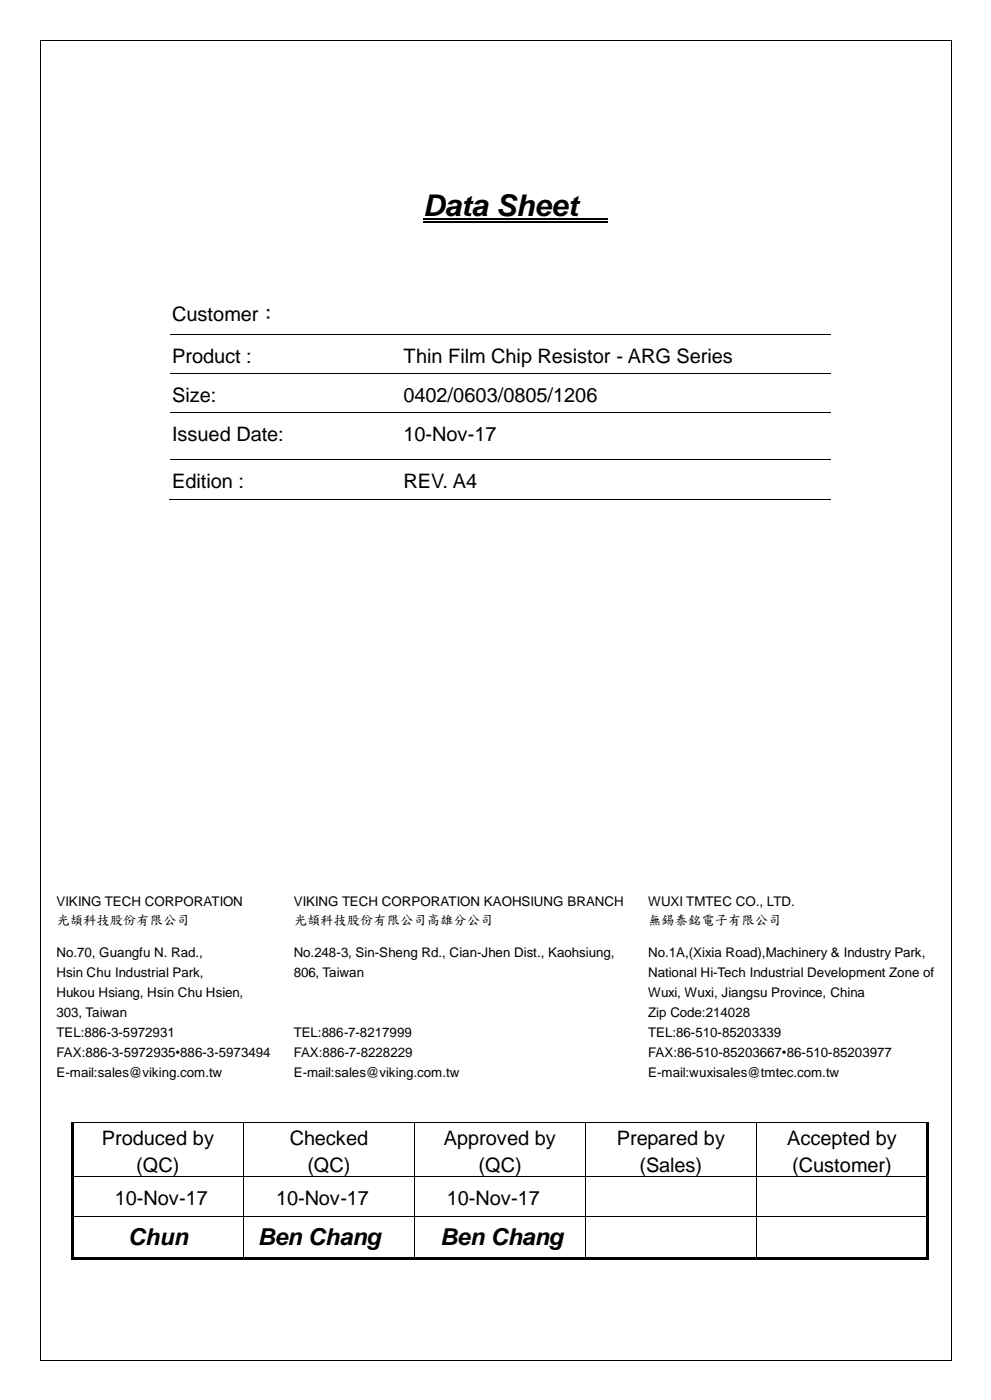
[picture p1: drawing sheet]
<svg xmlns="http://www.w3.org/2000/svg" width="210mm" height="297mm" viewBox="0 0 210 297" stroke-linecap="round" stroke-linejoin="round" font-family="sans-serif">
<defs><g id="words">
<text font-size="6.3" x="89.6" y="45.9">Data Sheet</text>
<g font-size="4.9">
<text x="27.2" y="264.2">Chun</text>
<text x="54.6" y="264.2">Ben Chang</text>
<text x="93.3" y="264.2">Ben Chang</text>
</g>
<g font-size="4.2">
<text x="36.5" y="68">Customer：</text>
<text x="36.5" y="76.9">Product :</text>
<text x="85.5" y="76.9">Thin Film Chip Resistor - ARG Series</text>
<text x="36.5" y="85.3">Size:</text>
<text x="85.5" y="85.3">0402/0603/0805/1206</text>
<text x="36.5" y="93.6">Issued Date:</text>
<text x="85.5" y="93.6">10-Nov-17</text>
<text x="36.5" y="103.5">Edition :</text>
<text x="85.5" y="103.5">REV. A4</text>
<text x="21.6" y="242.9">Produced by</text>
<text x="61.4" y="242.9">Checked</text>
<text x="94.1" y="242.9">Approved by</text>
<text x="130.7" y="242.9">Prepared by</text>
<text x="166.8" y="242.9">Accepted by</text>
<text x="28.9" y="248.5">(QC)</text>
<text x="65.1" y="248.5">(QC)</text>
<text x="101.4" y="248.5">(QC)</text>
<text x="135.5" y="248.5">(Sales)</text>
<text x="167.9" y="248.5">(Customer)</text>
<text x="24.4" y="255.6">10-Nov-17</text>
<text x="58.5" y="255.6">10-Nov-17</text>
<text x="94.7" y="255.6">10-Nov-17</text>
</g>
<g font-size="2.8">
<text x="12" y="192.1">VIKING TECH CORPORATION</text>
<text x="12" y="196">光頡</text>
<text x="17.6" y="196">科技股份有限公司</text>
<text x="62.2" y="192.1">VIKING TECH CORPORATION KAOHSIUNG BRANCH</text>
<text x="62.2" y="196">光頡</text>
<text x="67.9" y="196">科技股份有限公司高雄分公司</text>
<text x="137.4" y="192.1">WUXI TMTEC CO., LTD.</text>
<text x="137.4" y="196">無錫泰銘電子有限公司</text>
<text x="12" y="203.1">No.70, Guangfu N. Rad.,</text>
<text x="62.2" y="203.1">No.248-3, Sin-Sheng Rd., Cian-Jhen Dist., Kaohsiung,</text>
<text x="137.4" y="203.1">No.1A,(Xixia Road),Machinery &amp; Industry Park,</text>
<text x="12" y="207.3">Hsin Chu Industrial Park,</text>
<text x="62.2" y="207.3">806, Taiwan</text>
<text x="137.4" y="207.3">National Hi-Tech Industrial Development Zone of</text>
<text x="12" y="211.6">Hukou Hsiang, Hsin Chu Hsien,</text>
<text x="12" y="215.8">303, Taiwan</text>
<text x="137.4" y="211.6">Wuxi, Wuxi, Jiangsu Province, China</text>
<text x="137.4" y="215.8">Zip Code:214028</text>
<text x="12" y="220">TEL:886-3-5972931</text>
<text x="62.2" y="220">TEL:886-7-8217999</text>
<text x="137.4" y="220">TEL:86-510-85203339</text>
<text x="12" y="224.3">FAX:886-3-5972935•886-3-5973494</text>
<text x="62.2" y="224.3">FAX:886-7-8228229</text>
<text x="137.4" y="224.3">FAX:86-510-85203667•86-510-85203977</text>
<text x="12" y="228.5">E-mail:sales@viking.com.tw</text>
<text x="62.2" y="228.5">E-mail:sales@viking.com.tw</text>
<text x="137.4" y="228.5">E-mail:wuxisales@tmtec.com.tw</text>
</g>
</g></defs>
<path d="M89.6 46.4h39.2M89.6 47.1h39.2" fill="none" stroke="#000" stroke-width=".35"/>
<path d="M36 70.9h49M36 79.2h49M85.2 70.9h90.9M85.2 79.2h90.9M36 87.6h49M85.2 87.6h66.5" fill="none" stroke="#000" stroke-width=".21"/>
<g fill="#000">
<path d="M85 70.8l.2 .1z" fill-rule="evenodd"/>
<path d="M85 79.1l.2 .2z" fill-rule="evenodd"/>
<path d="M85 87.5l.2 .1z" fill-rule="evenodd"/>
</g>
<path d="M151.7 87.6l.1 .1z" fill-rule="evenodd" fill="#fff"/>
<path d="M151.7 87.5l.1 .1z" fill-rule="evenodd" fill="#000"/>
<path d="M151.8 87.6h24.3" fill="none" stroke="#000" stroke-width=".21"/>
<path d="M151.7 87.7h.1v9.7h-.1z" fill-rule="evenodd" fill="#fff"/>
<path d="M36 97.5h49M85.2 97.5h66.5M151.8 97.5h24.3M35.8 105.9h115.9" fill="none" stroke="#000" stroke-width=".21"/>
<g fill="#000">
<path d="M85 97.4l.2 .1z" fill-rule="evenodd"/>
<path d="M151.7 97.4h.1v.2h-.1z" fill-rule="evenodd"/>
<path d="M84.8 105.8l.2 .1z" fill-rule="evenodd"/>
</g>
<path d="M151.7 97.6h.1v8.2h-.1z" fill-rule="evenodd" fill="#fff"/>
<g fill="#000">
<path d="M8.5 8.5l.1 .1z" fill-rule="evenodd"/>
<path d="M8.5 8.5l.1 .1z" fill-rule="evenodd"/>
<path d="M201.5 8.5l.1 .1z" fill-rule="evenodd"/>
<path d="M201.5 8.5l.1 .1z" fill-rule="evenodd"/>
<path d="M151.7 105.8l.1 .1z" fill-rule="evenodd"/>
<path d="M15.2 238.1l.5 .1z" fill-rule="evenodd"/>
<path d="M15.2 238h.5v.1h-.5z" fill-rule="evenodd"/>
<path d="M51.6 238.1l.1 .1z" fill-rule="evenodd"/>
<path d="M51.6 238l.1 .1z" fill-rule="evenodd"/>
<path d="M60.3 238l.2 .1z" fill-rule="evenodd"/>
<path d="M87.8 238.1l.1 .1z" fill-rule="evenodd"/>
<path d="M87.8 238l.1 .1z" fill-rule="evenodd"/>
<path d="M124.1 238.1l.1 .1z" fill-rule="evenodd"/>
<path d="M124.1 238l.1 .1z" fill-rule="evenodd"/>
<path d="M135.5 238l.2 .1z" fill-rule="evenodd"/>
<path d="M160.4 238.1l.1 .1z" fill-rule="evenodd"/>
<path d="M160.4 238l.1 .1z" fill-rule="evenodd"/>
<path d="M196.3 238.1l.5 .1z" fill-rule="evenodd"/>
<path d="M196.3 238h.5v.1h-.5z" fill-rule="evenodd"/>
<path d="M15.2 238.2h.5v11.3h-.5z" fill-rule="evenodd"/>
<path d="M15.2 249.5h.5v.2h-.5z" fill-rule="evenodd"/>
<path d="M15.2 249.7h.5v8.4h-.5z" fill-rule="evenodd"/>
<path d="M15.2 258.1h.5v.2h-.5z" fill-rule="evenodd"/>
<path d="M51.6 249.5h.1v.2h-.1z" fill-rule="evenodd"/>
<path d="M51.6 258.1h.1v.2h-.1z" fill-rule="evenodd"/>
<path d="M87.8 249.5h.1v.2h-.1z" fill-rule="evenodd"/>
<path d="M87.8 258.1h.1v.2h-.1z" fill-rule="evenodd"/>
<path d="M124.1 249.5h.1v.2h-.1z" fill-rule="evenodd"/>
<path d="M124.1 258.1h.1v.2h-.1z" fill-rule="evenodd"/>
<path d="M160.4 249.5h.1v.2h-.1z" fill-rule="evenodd"/>
<path d="M160.4 258.1h.1v.2h-.1z" fill-rule="evenodd"/>
<path d="M196.3 238.2h.5v11.3h-.5z" fill-rule="evenodd"/>
<path d="M196.3 249.5h.5v.2h-.5z" fill-rule="evenodd"/>
<path d="M196.3 249.7h.5v8.4h-.5z" fill-rule="evenodd"/>
<path d="M196.3 258.1h.5v.2h-.5z" fill-rule="evenodd"/>
<path d="M15.2 258.3h.5v8.3h-.5z" fill-rule="evenodd"/>
<path d="M15.2 266.6h.5v.5h-.5z" fill-rule="evenodd"/>
<path d="M15.2 266.6h.5v.5h-.5z" fill-rule="evenodd"/>
<path d="M15.7 266.6h35.9v.5h-35.9z" fill-rule="evenodd"/>
<path d="M51.6 266.6h.5v.5h-.5z" fill-rule="evenodd"/>
<path d="M52.1 266.6h35.7v.5h-35.7z" fill-rule="evenodd"/>
<path d="M87.8 266.6h.5v.5h-.5z" fill-rule="evenodd"/>
<path d="M88.3 266.6h35.8v.5h-35.8z" fill-rule="evenodd"/>
<path d="M124.1 266.6h.5v.5h-.5z" fill-rule="evenodd"/>
<path d="M124.6 266.6h35.8v.5h-35.8z" fill-rule="evenodd"/>
<path d="M160.4 266.6h.4v.5h-.4z" fill-rule="evenodd"/>
<path d="M160.8 266.6h35.5v.5h-35.5z" fill-rule="evenodd"/>
<path d="M196.3 258.3h.5v8.3h-.5z" fill-rule="evenodd"/>
<path d="M196.3 266.6h.5v.5h-.5z" fill-rule="evenodd"/>
<path d="M196.3 266.6h.5v.5h-.5z" fill-rule="evenodd"/>
<path d="M8.5 288.4l.1 .2z" fill-rule="evenodd"/>
<path d="M8.5 288.4l.1 .2z" fill-rule="evenodd"/>
<path d="M201.5 288.4l.1 .2z" fill-rule="evenodd"/>
<path d="M201.5 288.4l.1 .2z" fill-rule="evenodd"/>
</g>
<g fill="none" stroke="#000" stroke-width=".21">
<path d="M8.5 8.6v279.8M8.6 8.5h192.9M201.6 8.6v279.8M151.8 105.9h24.3M15.7 238h35.9M51.7 238.2v11.3M51.7 238h8.6M60.5 238h27.3M87.9 238.2v11.3M87.9 238h36.2M124.1 238.2v11.3M124.2 238h11.3"/>
<path d="M135.7 238h24.7M160.4 238.2v11.3M160.5 238h35.8M15.7 249.5h35.9M15.7 258.1h35.9M51.7 249.7v8.4M51.7 258.3v8.3M51.7 249.5h36.1M51.7 258.1h36.1M87.9 249.7v8.4M87.9 258.3v8.3M87.9 249.5h36.2"/>
<path d="M87.9 258.1h36.2M124.1 249.7v8.4M124.1 258.3v8.3M124.2 249.5h36.2M124.2 258.1h36.2M160.4 249.7v8.4M160.4 258.3v8.3M160.5 249.5h35.8M160.5 258.1h35.8M8.6 288.5h192.9"/>
</g>
<use href="#words"/>
</svg>
